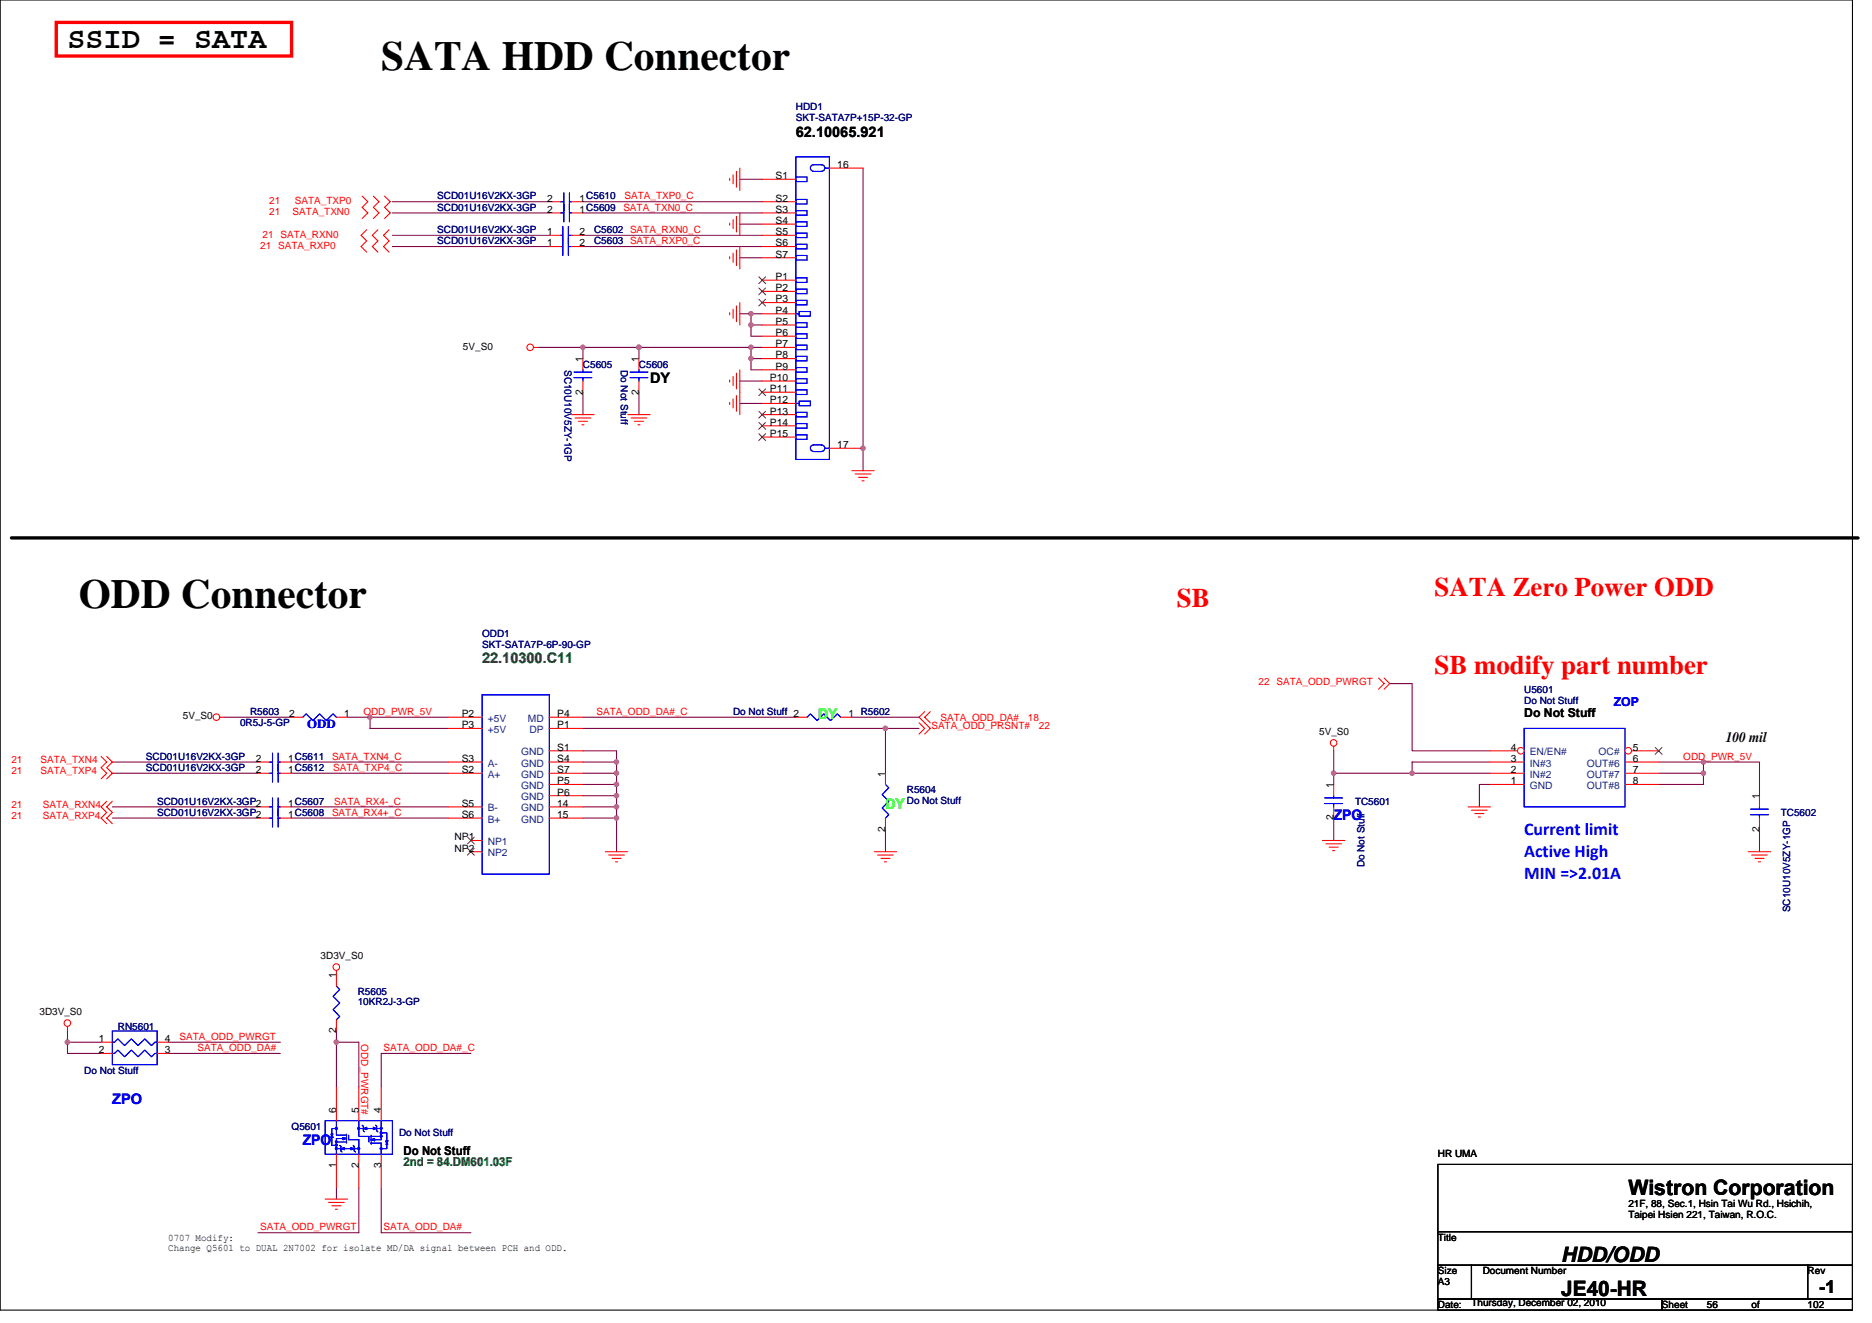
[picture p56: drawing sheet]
<svg xmlns="http://www.w3.org/2000/svg" width="297mm" height="210mm" viewBox="0 0 297 210" stroke-linecap="round" stroke-linejoin="round" font-family="sans-serif">
<defs><g id="words">
<g font-size="6.6">
<text x="60.5" y="11.2">SATA HDD Connector</text>
<text x="12.5" y="96.5">ODD Connector</text>
</g>
<text font-size="4.8" x="10.7" y="7.6">SSID = SATA</text>
<g font-size="4.3" fill="#f00">
<text x="227.6" y="94.6">SATA Zero Power ODD</text>
<text x="186.7" y="96.3">SB</text>
<text x="227.6" y="107">SB modify part number</text>
</g>
<g font-size="3.4">
<text x="258.4" y="189.6">Wistron Corporation</text>
<text x="247.7" y="200.3">HDD/ODD</text>
<text x="247.7" y="205.6">JE40-HR</text>
</g>
<g font-size="2.8" fill="#00f">
<text x="241.8" y="132.5">Current limit</text>
<text x="241.8" y="136">Active High</text>
<text x="241.8" y="139.4">MIN =&gt;2.01A</text>
</g>
<text font-size="2.8" x="288.6" y="205.2">-1</text>
<g font-size="2.3">
<text x="126.3" y="21.7">62.10065.921</text>
<text x="103.2" y="60.8">DY</text>
<text x="273.9" y="117.6">100 mil</text>
</g>
<text font-size="2.3" fill="#008000" x="76.5" y="105.3">22.10300.C11</text>
<g font-size="2.3" fill="#0f0">
<text x="129.8" y="114.2">DY</text>
<text x="140.5" y="128.4">DY</text>
</g>
<g font-size="2.3" fill="#00f">
<text x="211.6" y="130.2">ZPO</text>
<text x="17.8" y="175.1">ZPO</text>
<text x="48" y="181.7">ZPO</text>
</g>
<g font-size="1.9">
<text x="241.8" y="113.8">Do Not Stuff</text>
<text x="64" y="183.2">Do Not Stuff</text>
</g>
<g font-size="1.9" fill="#00f">
<text x="256.1" y="112.1">ZOP</text>
<text x="48.8" y="115.6">ODD</text>
</g>
<text font-size="1.9" fill="#008000" x="64" y="185">2nd = 84.DM601.03F</text>
<g font-size="1.6" fill="#000080">
<text x="126.3" y="17.4">HDD1</text>
<text x="126.3" y="19.2">SKT-SATA7P+15P-32-GP</text>
<text x="69.4" y="33.4">SCD01U16V2KX-3GP</text>
<text x="69.4" y="31.6">SCD01U16V2KX-3GP</text>
<text x="69.4" y="37">SCD01U16V2KX-3GP</text>
<text x="69.4" y="38.8">SCD01U16V2KX-3GP</text>
<text x="94.3" y="37">C5602 SATA_RXN0_C</text>
<text x="94.3" y="38.8">C5603 SATA_RXP0_C</text>
<text x="89.6" y="58.7" transform="rotate(90 89.6 58.7)">SC10U10V5ZY-1GP</text>
<text x="92.5" y="58.3">C5605</text>
<text x="98.5" y="58.7" transform="rotate(90 98.5 58.7)">Do Not Stuff</text>
<text x="101.4" y="58.3">C5606</text>
<text x="76.5" y="101">ODD1</text>
<text x="76.5" y="102.8">SKT-SATA7P-6P-90-GP</text>
<text x="39.7" y="113.4">R5603</text>
<text x="116.3" y="113.4">Do Not Stuff 2</text>
<text x="241.8" y="109.9">U5601</text>
<text x="241.8" y="111.7">Do Not Stuff</text>
<text x="38.1" y="115.2">0R5J-5-GP</text>
<text x="23.2" y="122.3">SCD01U16V2KX-3GP</text>
<text x="23.2" y="120.5">SCD01U16V2KX-3GP</text>
<text x="143.9" y="125.9">R5604</text>
<text x="24.9" y="129.4">SCD01U16V2KX-3GP2</text>
<text x="24.9" y="127.7">SCD01U16V2KX-3GP2</text>
<text x="143.9" y="127.5">Do Not Stuff</text>
<text x="215" y="127.7">TC5601</text>
<text x="282.6" y="129.4">TC5602</text>
<text x="216.5" y="137.6" transform="rotate(-90 216.5 137.6)">Do Not Stuff</text>
<text x="284.1" y="144.7" transform="rotate(-90 284.1 144.7)">SC10U10V5ZY-1GP</text>
<text x="56.8" y="157.9">R5605</text>
<text x="56.8" y="159.5">10KR2J-3-GP</text>
<text x="18.7" y="163.4">RN5601</text>
<text x="13.4" y="170.3">Do Not Stuff</text>
<text x="46.3" y="179.2">Q5601</text>
<text x="63.3" y="180.3">Do Not Stuff</text>
</g>
<g font-size="1.6">
<text x="123.1" y="28.4">S1</text>
<text x="132.9" y="26.6">16</text>
<text x="86.8" y="33.8">2</text>
<text x="86.8" y="32">2</text>
<text x="92" y="33.8">1C5609</text>
<text x="92" y="32">1C5610</text>
<text x="123.1" y="32">S2</text>
<text x="123.1" y="33.8">S3</text>
<text x="123.1" y="35.5">S4</text>
<text x="86.8" y="37.3">1</text>
<text x="86.8" y="39.1">1</text>
<text x="92" y="37.3">2</text>
<text x="92" y="39.1">2</text>
<text x="123.1" y="37.3">S5</text>
<text x="123.1" y="39.1">S6</text>
<text x="123.1" y="40.9">S7</text>
<text x="123.1" y="44.4">P1</text>
<text x="123.1" y="46.2">P2</text>
<text x="123.1" y="48">P3</text>
<text x="123.1" y="49.8">P4</text>
<text x="123.1" y="51.5">P5</text>
<text x="123.1" y="53.3">P6</text>
<text x="73.5" y="55.5">5V_S0</text>
<text x="92.5" y="57.4" transform="rotate(-90 92.5 57.4)">1</text>
<text x="101.4" y="57.4" transform="rotate(-90 101.4 57.4)">1</text>
<text x="123.1" y="55.1">P7</text>
<text x="123.1" y="56.9">P8</text>
<text x="123.1" y="58.7">P9</text>
<text x="92.5" y="62.6" transform="rotate(-90 92.5 62.6)">2</text>
<text x="101.4" y="62.6" transform="rotate(-90 101.4 62.6)">2</text>
<text x="122.2" y="60.4">P10</text>
<text x="122.2" y="62.2">P11</text>
<text x="122.2" y="64">P12</text>
<text x="122.2" y="65.8">P13</text>
<text x="122.2" y="67.5">P14</text>
<text x="122.2" y="69.3">P15</text>
<text x="132.9" y="71.1">17</text>
<text x="45.9" y="113.8">2</text>
<text x="54.6" y="113.8">1</text>
<text x="73.3" y="113.8">P2</text>
<text x="88.4" y="113.8">P4</text>
<text x="134.6" y="113.8">1 R5602</text>
<text x="29" y="114.2">5V_S0</text>
<text x="73.3" y="115.5">P3</text>
<text x="88.4" y="119.1">S1</text>
<text x="88.4" y="115.5">P1</text>
<text x="209.3" y="116.6">5V_S0</text>
<text x="239.7" y="119.1">4</text>
<text x="259.1" y="119.1">5</text>
<text x="40.6" y="122.7">2</text>
<text x="40.6" y="120.9">2</text>
<text x="45.7" y="122.7">1C5612</text>
<text x="45.7" y="120.9">1C5611</text>
<text x="73.3" y="122.7">S2</text>
<text x="73.3" y="120.9">S3</text>
<text x="88.4" y="120.9">S4</text>
<text x="88.4" y="122.7">S7</text>
<text x="88.4" y="124.4">P5</text>
<text x="140.5" y="123.2" transform="rotate(-90 140.5 123.2)">1</text>
<text x="211.6" y="125" transform="rotate(-90 211.6 125)">1</text>
<text x="239.7" y="124.4">1</text>
<text x="239.7" y="122.7">2</text>
<text x="239.7" y="120.9">3</text>
<text x="259.1" y="120.9">6</text>
<text x="259.1" y="122.7">7</text>
<text x="259.1" y="124.4">8</text>
<text x="45.7" y="129.8">1C5608</text>
<text x="45.7" y="128">1C5607</text>
<text x="73.3" y="128">S5</text>
<text x="73.3" y="129.8">S6</text>
<text x="88.4" y="126.2">P6</text>
<text x="88.4" y="128">14</text>
<text x="88.4" y="129.8">15</text>
<text x="140.5" y="132" transform="rotate(-90 140.5 132)">2</text>
<text x="211.6" y="130.2" transform="rotate(-90 211.6 130.2)">2</text>
<text x="279.2" y="132" transform="rotate(-90 279.2 132)">2</text>
<text x="279.2" y="126.8" transform="rotate(-90 279.2 126.8)">1</text>
<text x="72.1" y="133.3">NP1</text>
<text x="72.1" y="135.1">NP2</text>
<text x="50.9" y="152.2">3D3V_S0</text>
<text x="53.4" y="155.2" transform="rotate(-90 53.4 155.2)">1</text>
<text x="6.3" y="161.1">3D3V_S0</text>
<text x="15.7" y="165.3">1</text>
<text x="15.7" y="167.1">2</text>
<text x="26.2" y="167.1">3</text>
<text x="26.2" y="165.3">4</text>
<text x="53.4" y="164" transform="rotate(-90 53.4 164)">2</text>
<text x="53.4" y="176.6" transform="rotate(-90 53.4 176.6)">6</text>
<text x="56.9" y="176.6" transform="rotate(-90 56.9 176.6)">5</text>
<text x="60.5" y="176.6" transform="rotate(-90 60.5 176.6)">4</text>
<text x="53.4" y="185.3" transform="rotate(-90 53.4 185.3)">1</text>
<text x="56.9" y="185.3" transform="rotate(-90 56.9 185.3)">2</text>
<text x="60.5" y="185.3" transform="rotate(-90 60.5 185.3)">3</text>
<text x="228.2" y="183.5">HR UMA</text>
<text x="258.4" y="191.5">21F, 88, Sec.1, Hsin Tai Wu Rd., Hsichih,</text>
<text x="26.7" y="196.8">0707 Modify:</text>
<text x="228.2" y="196.8">Title</text>
<text x="258.4" y="193.3">Taipei Hsien 221, Taiwan, R.O.C.</text>
<text x="26.7" y="198.5">Change Q5601 to DUAL 2N7002 for isolate MD/DA signal between PCH and ODD.</text>
<text x="228.2" y="203.9">A3</text>
<text x="228.2" y="202.2">Size</text>
<text x="235.3" y="202.2">Document Number</text>
<text x="286.8" y="202.2">Rev</text>
<text x="228.2" y="207.5">Date:</text>
<text x="233.5" y="207.1">Thursday, December 02, 2010</text>
<text x="263.7" y="207.5">Sheet</text>
<text x="270.8" y="207.5">56</text>
<text x="277.9" y="207.5">of</text>
<text x="286.8" y="207.5">102</text>
</g>
<g font-size="1.6" fill="#f00">
<text x="42.7" y="34.1">21</text>
<text x="42.7" y="32.4">21</text>
<text x="46.4" y="34.1">SATA_TXN0</text>
<text x="46.8" y="32.4">SATA_TXP0</text>
<text x="98.9" y="33.4">SATA_TXN0_C</text>
<text x="99.1" y="31.6">SATA_TXP0_C</text>
<text x="41.3" y="39.5">21 SATA_RXP0</text>
<text x="41.7" y="37.7">21 SATA_RXN0</text>
<text x="57.7" y="113.4">ODD_PWR_5V</text>
<text x="94.6" y="113.4">SATA_ODD_DA#_C</text>
<text x="199.7" y="108.6">22 SATA_ODD_PWRGT</text>
<text x="147.8" y="115.7">SATA_ODD_PRSNT#</text>
<text x="149.2" y="114.3">SATA_ODD_DA#</text>
<text x="163.1" y="114.3">18</text>
<text x="164.9" y="115.7">22</text>
<text x="1.8" y="122.9">21</text>
<text x="1.8" y="121.1">21</text>
<text x="6.4" y="122.9">SATA_TXP4</text>
<text x="6.4" y="121.1">SATA_TXN4</text>
<text x="52.7" y="120.5">SATA_TXN4_C</text>
<text x="52.8" y="122.3">SATA_TXP4_C</text>
<text x="267.1" y="120.5">ODD_PWR_5V</text>
<text x="1.8" y="128.2">21</text>
<text x="1.8" y="130">21</text>
<text x="6.8" y="128.2">SATA_RXN4</text>
<text x="6.8" y="130">SATA_RXP4</text>
<text x="52.7" y="129.4">SATA_RX4+_C</text>
<text x="53" y="127.7">SATA_RX4-_C</text>
<text x="28.5" y="165">SATA_ODD_PWRGT</text>
<text x="31.3" y="166.8">SATA_ODD_DA#</text>
<text x="57.3" y="165.7" transform="rotate(90 57.3 165.7)">ODD_PWRGT#</text>
<text x="60.9" y="166.8">SATA_ODD_DA#_C</text>
<text x="41.3" y="195.2">SATA_ODD_PWRGT</text>
<text x="60.9" y="195.2">SATA_ODD_DA#</text>
</g>
<g font-size="1.6" fill="#004080">
<text x="77.4" y="114.5">+5V</text>
<text x="77.4" y="116.3">+5V</text>
<text x="82.7" y="119.8">GND</text>
<text x="83.8" y="114.5">MD</text>
<text x="84" y="116.3">DP</text>
<text x="242.7" y="119.8">EN/EN#</text>
<text x="253.7" y="119.8">OC#</text>
<text x="77.4" y="123.4">A+</text>
<text x="77.4" y="121.6">A-</text>
<text x="82.7" y="121.6">GND</text>
<text x="82.7" y="123.4">GND</text>
<text x="82.7" y="125.2">GND</text>
<text x="242.7" y="125.2">GND</text>
<text x="242.7" y="123.4">IN#2</text>
<text x="242.7" y="121.6">IN#3</text>
<text x="251.8" y="121.6">OUT#6</text>
<text x="251.8" y="123.4">OUT#7</text>
<text x="251.8" y="125.2">OUT#8</text>
<text x="77.4" y="128.7">B-</text>
<text x="77.4" y="130.5">B+</text>
<text x="82.7" y="127">GND</text>
<text x="82.7" y="128.7">GND</text>
<text x="82.7" y="130.5">GND</text>
<text x="77.4" y="134.1">NP1</text>
<text x="77.4" y="135.8">NP2</text>
</g>
</g></defs>
<path d="M0 0h293.9v207.9h-293.9zM228.2 184.7h65.7v10.7h-65.7zM228.2 195.4h65.7v5.3h-65.7zM228.2 200.7h5.3v5.4h-5.3zM228.2 206.1h35.5v1.8h-35.5zM233.5 200.7h53.3v5.4h-53.3zM263.7 206.1h30.2v1.8h-30.2zM286.8 200.7h7.1v5.4h-7.1z" fill="none" stroke="#000" stroke-width=".17"/>
<g fill="none" stroke="#800040" stroke-width=".17">
<path d="M62.3 32h24.9M62.3 33.8h24.9M62.3 39.1h24.9M62.3 37.3h24.9M92.5 32h28.4M92.5 33.8h28.4M92.5 39.1h28.4M92.5 37.3h28.4M117.4 35.6h3.5M117.4 28.4h3.5M136.9 26.7v48M85.4 55.1h16"/>
<path d="M92.5 55.1v1.8M101.4 55.1h17.8v1.8M101.4 55.1v1.8M117.4 40.9h3.5M117.4 49.8h3.5M119.2 49.8v3.5h1.7M119.2 56.9v1.8h1.7M119.2 55.1h1.7M119.2 56.9h1.7M119.2 51.6h1.7M92.5 62.2v3.6M101.4 62.2v3.6"/>
<path d="M117.4 64h3.5M117.4 60.5h3.5M35.6 113.8h10.7M55.2 113.8h16M58.7 113.8v1.8h12.5M92.5 119.1h5.3v16M92.5 115.6h53.3M92.5 113.8h33.8M135.2 113.8h10.6M140.5 115.6v7.1M211.6 119.1v5.4M220.5 108.5h3.6v10.6h12.4"/>
<path d="M17.8 120.9h23.1M17.8 122.7h23.1M17.8 128h23.1M17.8 129.8h23.1M46.3 120.9h24.9M46.3 122.7h24.9M46.3 128h24.9M46.3 129.8h24.9M92.5 124.5h5.3M92.5 120.9h5.3M92.5 122.7h5.3M92.5 128h5.3"/>
<path d="M92.5 129.8h5.3M92.5 126.2h5.3M140.5 131.6v3.5M211.6 122.7h24.9M211.6 129.8v3.5M236.5 124.5h-1.8v3.5M236.5 120.9h-12.4v1.8M263.2 120.9h7.1M263.2 122.7h7.1M270.3 120.9h8.9v5.3M270.3 120.9v3.6h-7.1M279.2 131.6v3.5"/>
<path d="M10.7 165.4v1.7h5.3M10.7 165.4h5.3M10.7 163.6v1.8M26.7 165.4h17.8M26.7 167.1h17.8M53.4 163.6v1.8h3.5v7.1M53.4 165.4v7.1M74.7 167.1h-14.2v5.4M53.4 188.5v1.7M56.9 188.5v7.1h-16M60.5 188.5v7.1h14.2"/>
</g>
<g fill="#f0f" stroke="#f0f" stroke-width=".17">
<circle cx="119.2" cy="55.1" r=".35"/>
<circle cx="119.2" cy="56.9" r=".35"/>
<circle cx="101.4" cy="55.1" r=".35"/>
<circle cx="92.5" cy="55.1" r=".35"/>
<circle cx="136.9" cy="71.1" r=".35"/>
<circle cx="119.2" cy="49.8" r=".35"/>
<circle cx="119.2" cy="51.5" r=".35"/>
<circle cx="10.7" cy="165.3" r=".35"/>
<circle cx="53.4" cy="165.3" r=".35"/>
<circle cx="211.6" cy="122.7" r=".35"/>
<circle cx="270.3" cy="120.9" r=".35"/>
<circle cx="270.3" cy="122.7" r=".35"/>
<circle cx="224.1" cy="122.7" r=".35"/>
<circle cx="97.8" cy="122.7" r=".35"/>
<circle cx="97.8" cy="120.9" r=".35"/>
<circle cx="97.8" cy="126.2" r=".35"/>
<circle cx="97.8" cy="124.4" r=".35"/>
<circle cx="97.8" cy="129.8" r=".35"/>
<circle cx="97.8" cy="128" r=".35"/>
<circle cx="140.5" cy="115.6" r=".35"/>
<circle cx="58.7" cy="113.8" r=".35"/>
</g>
<g fill="none" stroke="#f00" stroke-width=".17">
<path d="M57.5 31.1l.9 .9-.9 .9 .9 .9-.9 .9M58.2 36.4l-.9 .9 .9 .9-.9 .9 .9 .9M59.2 31.1l.9 .9-.9 .9 .9 .9-.9 .9M60 36.4l-.9 .9 .9 .9-.9 .9 .9 .9M61 31.1l.9 .9-.9 .9 .9 .9-.9 .9M61.7 36.4l-.8 .9 .8 .9-.8 .9 .8 .9M87.2 37.3h1.7M90.7 37.3h1.8M115.8 28.3v.3M115.8 35.4v.3M116.3 27.7v1.5M116.3 34.8v1.5"/>
<path d="M116.9 27.2v2.5M116.9 34.3v2.5M116.9 39.6v2.5M117.4 26.7v3.5M117.4 33.8v3.5M117.4 39.1v3.6M120.9 28.4h5.4M120.9 32h5.4M120.9 33.8h5.4M120.9 35.6h5.4M120.9 37.3h5.4M120.9 39.1h5.4"/>
<path d="M131.6 26.7h5.3M84.7 55.1h.7M92.5 56.9v1.8M115.8 40.7v.4M115.8 49.6v.4M116.3 40.2v1.4M116.3 49.1v1.4M116.3 59.7v1.5M116.9 48.5v2.5M116.9 59.2v2.5M117.4 48v3.6M117.4 58.7v7.1"/>
<path d="M120.9 55.1h5.4M120.9 40.9h5.4M120.9 44.4h5.4M120.9 46.2h5.4M120.9 48h5.4M120.9 49.8h5.4M120.9 51.6h5.4M120.9 53.3h5.4M120.9 56.9h5.4M120.9 58.7h5.4M90.7 65.8h3.6M91.2 66.3h2.5"/>
<path d="M91.8 66.8h1.4M92.3 67.4h.4M92.5 60.5v1.7M99.6 65.8h3.6M100.1 66.3h2.5M100.7 66.8h1.4M101.2 67.4h.4M115.8 60.3v.3M115.8 63.8v.4M116.3 63.3v1.4M116.9 62.8v2.5M120.9 65.8h5.4"/>
<path d="M120.9 60.5h5.4M120.9 62.2h5.4M120.9 64h5.4M120.9 67.6h5.4M120.9 69.3h5.4M131.6 71.1h5.3M135.2 74.7h3.5M135.7 75.2h2.5M136.2 75.7h1.5M136.8 76.3h.3M34.9 113.8h.7M145.8 114.7l.9 .9-.9 .9"/>
<path d="M146.7 112.9l-.9 .9 1.8 1.8-.9 .9M147.6 112.9l-.9 .9 .9 .9M211.6 118.4v.7M218.7 107.6l.9 .9-.9 .8M219.6 107.6l.9 .9-.9 .8M16 120l.9 .9-.9 .9 .9 .9-.9 .9M16.9 120l.9 .9-.9 .9 .9 .9-.9 .9M16.9 127.1l-.9 .9 .9 .9-.9 .9 .9 .9M17.8 127.1l-.9 .9 .9 .9-.9 .9 .9 .9M40.9 129.8h1.8M44.5 129.8h1.8M96.1 135.1h3.5"/>
<path d="M96.6 135.7h2.5M97.1 136.2h1.4M97.7 136.7h.3M138.7 135.1h3.6M139.3 135.7h2.4M139.8 136.2h1.4M140.3 136.7h.4M209.8 133.3h3.6M210.4 133.9h2.5M210.9 134.4h1.4M211.5 135h.3M233 128h3.5"/>
<path d="M233.5 128.5h2.5M234 129.1h1.5M234.6 129.6h.3M236.5 124.5h5.3M236.5 122.7h5.3M236.5 120.9h5.3M277.4 135.1h3.6M277.9 135.7h2.5M278.5 136.2h1.4M279 136.7h.4M279.2 126.2v1.8M279.2 129.8v1.8"/>
<path d="M53.4 154v.7M10.7 162.9v.7M51.6 190.2h3.6M52.1 190.8h2.5M52.7 191.3h1.4M53.2 191.9h.3"/>
<circle cx="84.1" cy="55.1" r=".52"/>
<circle cx="34.3" cy="113.8" r=".52"/>
<circle cx="211.6" cy="117.9" r=".52"/>
<circle cx="53.4" cy="153.4" r=".52"/>
<circle cx="10.7" cy="162.3" r=".52"/>
</g>
<path d="M8.9 3.6h37.4v5.3h-37.4z" fill="none" stroke="#f00" stroke-width=".53"/>
<path d="M1.8 85.3h293" fill="none" stroke="#000" stroke-width=".53"/>
<g fill="none" stroke="#00f" stroke-width=".17">
<path d="M88.9 37.3h.4M89.3 35.9v2.9M90.2 37.3h.5M90.2 35.9v2.9M126.3 28.1h1.8v.7h-1.8zM126.3 31.6h1.8v.8h-1.8zM126.3 33.4h1.8v.7h-1.8zM126.3 35.2h1.8v.7h-1.8zM126.3 37h1.8v.7h-1.8zM126.3 38.8h1.8v.7h-1.8zM126.3 24.9h5.3v48h-5.3zM129.1 26.1a.52 .52 0 0 0-.5 .6 .52 .52 0 0 0 .5 .5"/>
<path d="M129.1 26.1h1.2a.52 .52 0 0 1 .6 .6 .52 .52 0 0 1-.6 .5M129.1 27.2h1.3M130.9 26.7h.7M91.1 59h2.8M91.1 59.9h2.8M92.5 58.7v.3M92.5 59.9v.6M126.3 40.5h1.8v.8h-1.8zM126.3 44.1h1.8v.7h-1.8zM126.3 45.9h1.8v.7h-1.8zM126.3 47.6h1.8v.8h-1.8zM126.3 53h1.8v.7h-1.8z"/>
<path d="M126.3 51.2h1.8v.7h-1.8zM126.3 54.8h1.8v.7h-1.8zM126.3 56.5h1.8v.8h-1.8zM126.3 58.3h1.8v.7h-1.8zM126.3 49.8h.5M126.8 49.4h1.8v.7h-1.8zM126.3 60.1h1.8v.7h-1.8zM126.3 61.9h1.8v.7h-1.8zM126.3 67.2h1.8v.7h-1.8zM126.3 65.4h1.8v.7h-1.8zM126.3 69h1.8v.7h-1.8zM126.3 64h.5"/>
<path d="M126.8 63.6h1.8v.8h-1.8zM129.1 70.6a.52 .52 0 0 0-.5 .5 .52 .52 0 0 0 .5 .5M129.1 70.6h1.2a.52 .52 0 0 1 .6 .5 .52 .52 0 0 1-.6 .5h-1.2M130.9 71.1h.7M241.8 115.6h16v12.4h-16zM42.7 129.8h.5M43.2 128.4v2.8M44.1 129.8h.4M44.1 128.4v2.8M277.8 128.4h2.8M277.8 129.3h2.8M279.2 128v.4"/>
<path d="M279.2 129.3v.5"/>
</g>
<g fill="none" stroke="#804000" stroke-width=".16">
<path d="M120.4 43.9l1.1 1.1M120.4 45.7l1.1 1.1M120.4 47.5l1.1 1.1M121.5 43.9l-1.1 1.1M121.5 45.7l-1.1 1.1M121.5 47.5l-1.1 1.1M120.4 61.7l1.1 1.1M120.4 65.3l1.1 1M120.4 67l1.1 1.1M120.4 68.8l1.1 1.1M121.5 61.7l-1.1 1.1M121.5 65.3l-1.1 1"/>
<path d="M121.5 67l-1.1 1.1M121.5 68.8l-1.1 1.1"/>
</g>
<circle cx="241.3" cy="119.1" r=".52" fill="#fff" stroke="#f00" stroke-width=".17"/>
<path d="M236.5 119.1h4.3" fill="none" stroke="#f00" stroke-width=".17"/>
<circle cx="258.4" cy="119.1" r=".52" fill="#fff" stroke="#f00" stroke-width=".17"/>
<g fill="none" stroke="#f00" stroke-width=".17">
<path d="M87.2 33.8h1.7M87.2 32h1.7M87.2 39.1h1.7M90.7 33.8h1.8M90.7 32h1.8M90.7 39.1h1.8M101.4 56.9v1.8M101.4 60.5v1.7M46.3 113.8h1.7M53.4 113.8h1.8M71.2 113.8h5.3M71.2 115.6h5.3"/>
<path d="M87.2 119.1h5.3M87.2 113.8h5.3M87.2 115.6h5.3M126.3 113.8h1.8M133.4 113.8h1.8M258.9 119.1h4.3M40.9 120.9h1.8M40.9 122.7h1.8M40.9 128h1.8M44.5 120.9h1.8M44.5 122.7h1.8M44.5 128h1.8"/>
<path d="M71.2 120.9h5.3M71.2 122.7h5.3M71.2 128h5.3M71.2 129.8h5.3M74.7 133.3h1.8M74.7 135.1h1.8M87.2 120.9h5.3M87.2 122.7h5.3M87.2 124.5h5.3M87.2 128h5.3M87.2 129.8h5.3M87.2 126.2h5.3"/>
<path d="M140.5 122.7v1.8M140.5 129.8v1.8M211.6 124.5v1.7M211.6 128v1.8M257.8 120.9h5.4M257.8 122.7h5.4M257.8 124.5h5.4M53.4 154.7v1.8M16 165.4h1.8M16 167.1h1.8M24.9 165.4h1.8M24.9 167.1h1.8"/>
<path d="M53.4 161.8v1.8M53.4 172.5v5.3M56.9 172.5v5.3M60.5 172.5v5.3M53.4 183.1v5.4M56.9 183.1v5.4M60.5 183.1v5.4"/>
</g>
<path d="M262.7 118.6l1 1.1M263.7 118.6l-1.1 1.1M74.2 132.8l1.1 1.1M74.2 134.6l1.1 1.1M75.2 132.8l-1 1.1M75.2 134.6l-1 1.1" fill="none" stroke="#804000" stroke-width=".16"/>
<g fill="none" stroke="#00f" stroke-width=".17">
<path d="M88.9 33.8h.6M88.9 32h.6M88.9 39.1h.4M89.3 37.7v2.8M89.5 30.6v4.6M90.2 39.1h.5M90.2 37.7v2.8M90.4 33.8h.3M90.4 30.6v4.6M90.4 32h.3M100 59h2.8M100 59.9h2.8"/>
<path d="M101.4 58.7v.3M101.4 59.9v.6M43.2 119.5v4.6M44.1 119.5v4.6M48 113.8l.6-.5 1.1 1 1-1 1.1 1 1-1 .6 .5M76.5 110.2h10.7v28.5h-10.7zM128.1 113.8l.5-.5 1.1 1 1-1 1.1 1 1.1-1 .5 .5M42.7 128h.5M42.7 122.7h.5M42.7 120.9h.5M43.2 126.6v2.8M44.1 128h.4"/>
<path d="M44.1 126.6v2.8M44.1 122.7h.4M44.1 120.9h.4M140.5 124.5l.5 .5-1 1.1 1 1-1 1.1 1 1.1-.5 .5M210.2 126.6h2.8M210.2 127.5h2.8M211.6 126.2v.4M211.6 127.5v.5M53.4 156.5l.5 .5-1.1 1.1 1.1 1-1.1 1.1 1.1 1.1-.5 .5M17.8 163.6h7.1v5.3h-7.1zM17.8 165.4h.4l.5-.6 1.1 1.1 1-1.1 1.1 1.1 1.1-1.1 1 1.1 .6-.5h.3M17.8 167.1h.4l.5-.5 1.1 1.1 1-1.1 1.1 1.1 1.1-1.1 1 1.1 .6-.6h.3"/>
<path d="M51.6 177.8h10.7v5.3h-10.7zM52.5 179.9h.3M52.7 179.9l.1 .6h-.3zM53.4 177.8v2.3h1.6M53.4 179h-.7v2.7h.7M55 179.9v.4M56.9 177.8v2.5h1.6v.9M56.9 179h.8l.5 .2v-.3l-.5 .1h1.9M57.5 178.5l.2 .2v.7l.1 .2M59.6 178.5l.2 .2v.7l.2 .2M59.8 179l-.6-.1v.3l.6-.2h.7M60.5 179.7h.9v2.5h-.9"/>
<path d="M60.5 177.8v3h-1.6M53.4 181.2h1.6M53.4 182.2h2.6M53.9 181.7l.2 .2v.7l.2 .2M54.1 182.2l.5-.1v.3zM54.4 180.5l.6 .1-.6 .2zM55 180.6h-1.6v2.5M55 180.5v.3M55 181v.4M55.3 180.1v.7h1.6v2.3M55.7 182.1l.5 .1-.5 .2zM56 181.7l.2 .2v.7l.2 .2"/>
<path d="M56.2 182.2h.7M58.9 180.3h1.6M58.9 181.4h1.6v1.7M58.9 180.8l.5-.2v.4zM58.9 180.1v.4M58.9 180.6v.4M58.9 181.2v.3M61.2 181h.3l-.1 .5zM61.2 181.5h.3"/>
</g>
<g fill="#00f" stroke="#00f" stroke-width=".17">
<path d="M53.3 182.1h.2v.2h-.2z" fill-rule="evenodd"/>
<path d="M53.3 181h.2v.3h-.2z" fill-rule="evenodd"/>
<path d="M53.3 178.9h.2v.2h-.2z" fill-rule="evenodd"/>
<path d="M60.4 182.1h.2v.2h-.2z" fill-rule="evenodd"/>
<path d="M60.4 180.2h.2v.2h-.2z" fill-rule="evenodd"/>
<path d="M60.4 179.6h.2v.3h-.2z" fill-rule="evenodd"/>
<path d="M60.4 178.9h.2v.2h-.2z" fill-rule="evenodd"/>
<path d="M53.3 181.6h.2v.2h-.2z" fill-rule="evenodd"/>
<path d="M56.8 178.9h.2v.2h-.2z" fill-rule="evenodd"/>
<path d="M56.8 182.1h.2v.2h-.2z" fill-rule="evenodd"/>
<path d="M53.3 182.1h.2v.2h-.2z" fill-rule="evenodd"/>
<path d="M53.3 181h.2v.3h-.2z" fill-rule="evenodd"/>
<path d="M53.3 178.9h.2v.2h-.2z" fill-rule="evenodd"/>
<path d="M60.4 182.1h.2v.2h-.2z" fill-rule="evenodd"/>
<path d="M60.4 180.2h.2v.2h-.2z" fill-rule="evenodd"/>
<path d="M60.4 179.6h.2v.3h-.2z" fill-rule="evenodd"/>
<path d="M60.4 178.9h.2v.2h-.2z" fill-rule="evenodd"/>
<path d="M53.3 181.6h.2v.2h-.2z" fill-rule="evenodd"/>
<path d="M56.8 178.9h.2v.2h-.2z" fill-rule="evenodd"/>
<path d="M56.8 182.1h.2v.2h-.2z" fill-rule="evenodd"/>
</g>
<g fill="#f0f" stroke="#f0f" stroke-width=".17">
<circle cx="119.2" cy="55.1" r=".35"/>
<circle cx="119.2" cy="56.9" r=".35"/>
<circle cx="101.4" cy="55.1" r=".35"/>
<circle cx="92.5" cy="55.1" r=".35"/>
<circle cx="136.9" cy="71.1" r=".35"/>
<circle cx="119.2" cy="49.8" r=".35"/>
<circle cx="119.2" cy="51.5" r=".35"/>
<circle cx="10.7" cy="165.3" r=".35"/>
<circle cx="53.4" cy="165.3" r=".35"/>
<circle cx="211.6" cy="122.7" r=".35"/>
<circle cx="270.3" cy="120.9" r=".35"/>
<circle cx="270.3" cy="122.7" r=".35"/>
<circle cx="224.1" cy="122.7" r=".35"/>
<circle cx="97.8" cy="122.7" r=".35"/>
<circle cx="97.8" cy="120.9" r=".35"/>
<circle cx="97.8" cy="126.2" r=".35"/>
<circle cx="97.8" cy="124.4" r=".35"/>
<circle cx="97.8" cy="129.8" r=".35"/>
<circle cx="97.8" cy="128" r=".35"/>
<circle cx="140.5" cy="115.6" r=".35"/>
<circle cx="58.7" cy="113.8" r=".35"/>
</g>
<use href="#words"/>
</svg>
